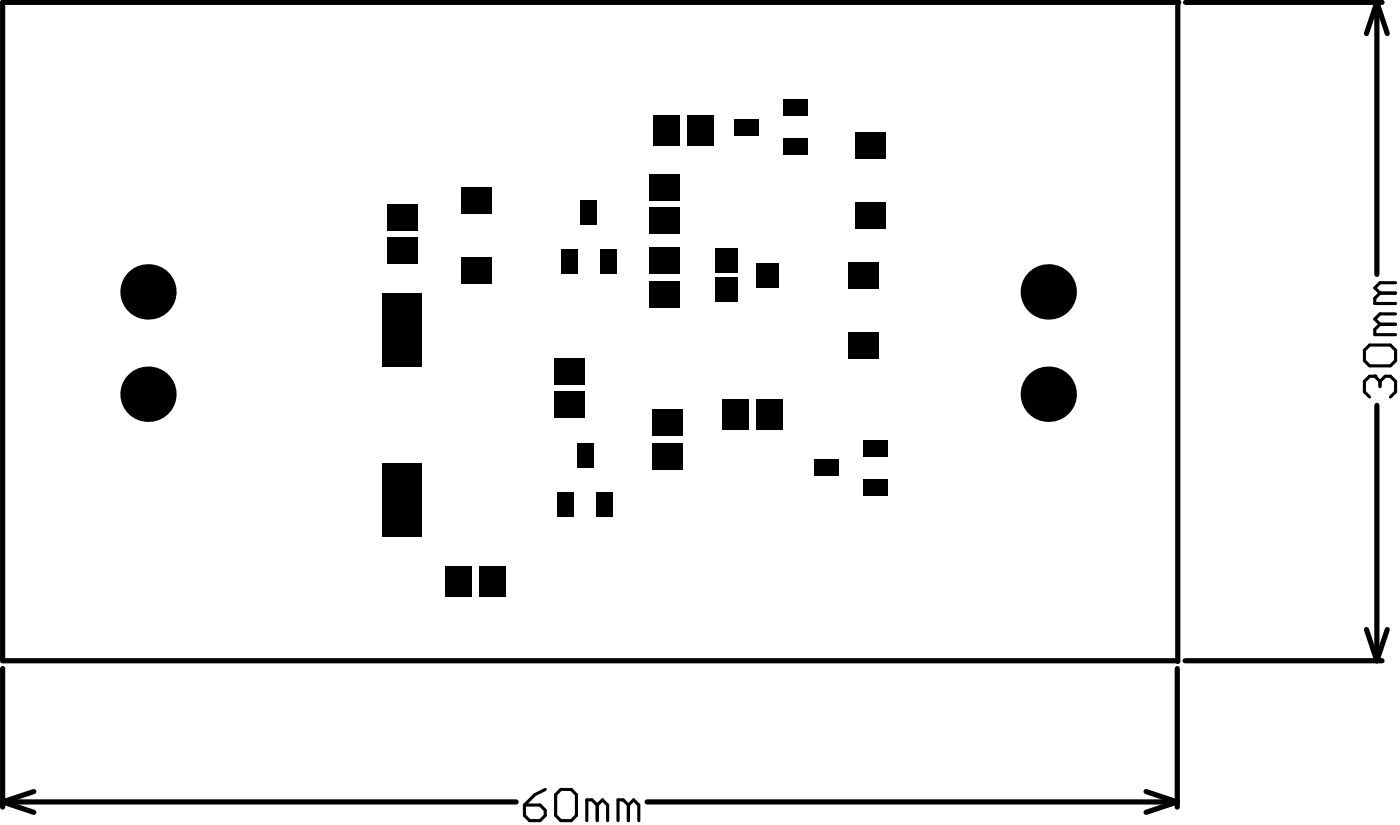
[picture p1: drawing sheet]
<svg xmlns="http://www.w3.org/2000/svg" width="228mm" height="134mm" viewBox="0 0 228 134" stroke-linecap="round" stroke-linejoin="round" font-family="sans-serif">
<g fill="#000">
<circle cx="191.4" cy=".4" r=".42"/>
<circle cx="24.1" cy="47.4" r="4.5"/>
<circle cx="170.4" cy="47.4" r="4.5"/>
<circle cx="24.1" cy="64.1" r="4.5"/>
<circle cx="170.4" cy="64.1" r="4.5"/>
<circle cx="223.4" cy="61.1" r=".25"/>
</g>
<g fill="none" stroke="#000" stroke-width=".85">
<path d="M.4 .4h191v107h-.1h-190.9zM192.7 .4h31.9M223.8 .4l1.7 5.1M223.8 .4l-1.7 5.1M223.8 .4v44.2M223.8 65.9v41.5M.4 108.6v22.6M191.3 108.6v22.6M192.6 107.4h32M222.1 102.3l1.7 5.1M225.5 102.3l-1.7 5.1M.4 130.3l5.1 1.7"/>
<path d="M.4 130.3h83.5M5.5 128.6l-5.1 1.7M105.2 130.3h86.1M186.3 128.6l5 1.7M191.3 130.3l-5 1.7"/>
</g>
<g fill="none" stroke="#000" stroke-width=".51">
<path d="M222.6 56.1h3.4l.8 .8v1.7l-.8 .8h-3.4l-.8-.8v-1.7zM224.3 52.7l-.9 .8v.9h3.4M224.3 47.6l-.9 .9v.8h3.4M224.3 52.7h2.5M224.3 47.6h2.5M226.8 51h-2.5l-.9 .8 .9 .9M226.8 45.9h-2.5l-.9 .9 .9 .8M224.3 62l-.9-.9h-.8l-.8 .9v1.7l.8 .8M224.3 62l.8-.9h.9l.8 .9v1.7l-.8 .8M224.3 62v.8M85.2 130.8h2.6l.8 .9v.8l-.8 .8h-1.7l-.9-.8zM88.6 128.3l-1.7 .8-1.7 1.7"/>
<path d="M91.2 128.3h1.6l.9 .8v3.4l-.9 .8h-1.6l-.9-.8v-3.4zM97.1 130.8l-.9-.8h-.8v3.3M97.1 130.8v2.5M97.1 130.8l.8-.8 .9 .8v2.5M102.1 130.8l-.8-.8h-.9v3.3M102.1 130.8v2.5M102.1 130.8l.9-.8 .8 .8v2.5"/>
</g>
<g fill="#000">
<path d="M106.2 18.7h4.3v5h-4.3z" fill-rule="evenodd"/>
<path d="M111.6 18.7h4.4v5h-4.4z" fill-rule="evenodd"/>
<path d="M119.4 19.3h4v2.7h-4z" fill-rule="evenodd"/>
<path d="M127.4 16.2h4v2.6h-4z" fill-rule="evenodd"/>
<path d="M63 33.1h5v4.4h-5z" fill-rule="evenodd"/>
<path d="M75 30.5h5v4.3h-5z" fill-rule="evenodd"/>
<path d="M94.3 32.5h2.7v4h-2.7z" fill-rule="evenodd"/>
<path d="M105.5 33.7h5v4.3h-5z" fill-rule="evenodd"/>
<path d="M105.5 28.2h5v4.4h-5z" fill-rule="evenodd"/>
<path d="M127.4 22.5h4v2.7h-4z" fill-rule="evenodd"/>
<path d="M139 21.5h5v4.3h-5z" fill-rule="evenodd"/>
<path d="M139 32.8h5v4.3h-5z" fill-rule="evenodd"/>
<path d="M62.1 47.6h6.4v12h-6.4z" fill-rule="evenodd"/>
<path d="M63 38.6h5v4.3h-5z" fill-rule="evenodd"/>
<path d="M75 41.8h5v4.3h-5z" fill-rule="evenodd"/>
<path d="M91.2 40.5h2.7v4h-2.7z" fill-rule="evenodd"/>
<path d="M97.5 40.5h2.7v4h-2.7z" fill-rule="evenodd"/>
<path d="M105.5 40.2h5v4.3h-5z" fill-rule="evenodd"/>
<path d="M105.5 45.7h5v4.3h-5z" fill-rule="evenodd"/>
<path d="M116.3 45h3.7v4h-3.7z" fill-rule="evenodd"/>
<path d="M116.3 40.4h3.7v4h-3.7z" fill-rule="evenodd"/>
<path d="M123 42.7h3.6v4h-3.6z" fill-rule="evenodd"/>
<path d="M137.8 53.9h5v4.3h-5z" fill-rule="evenodd"/>
<path d="M137.8 42.6h5v4.3h-5z" fill-rule="evenodd"/>
<path d="M90.1 58.1h5v4.4h-5z" fill-rule="evenodd"/>
<path d="M90.1 63.6h5v4.4h-5z" fill-rule="evenodd"/>
<path d="M93.8 71.9h2.6v4h-2.6z" fill-rule="evenodd"/>
<path d="M106 71.9h5v4.4h-5z" fill-rule="evenodd"/>
<path d="M106 66.5h5v4.3h-5z" fill-rule="evenodd"/>
<path d="M117.4 64.9h4.3v5h-4.3z" fill-rule="evenodd"/>
<path d="M122.9 64.9h4.3v5h-4.3z" fill-rule="evenodd"/>
<path d="M132.3 74.7h4v2.7h-4z" fill-rule="evenodd"/>
<path d="M140.3 77.9h4v2.6h-4z" fill-rule="evenodd"/>
<path d="M140.3 71.5h4v2.7h-4z" fill-rule="evenodd"/>
<path d="M62.1 75.2h6.4v12h-6.4z" fill-rule="evenodd"/>
<path d="M72.4 92.1h4.3v5h-4.3z" fill-rule="evenodd"/>
<path d="M77.9 92.1h4.3v5h-4.3z" fill-rule="evenodd"/>
<path d="M90.6 79.9h2.7v4h-2.7z" fill-rule="evenodd"/>
<path d="M96.9 79.9h2.7v4h-2.7z" fill-rule="evenodd"/>
</g>
</svg>
